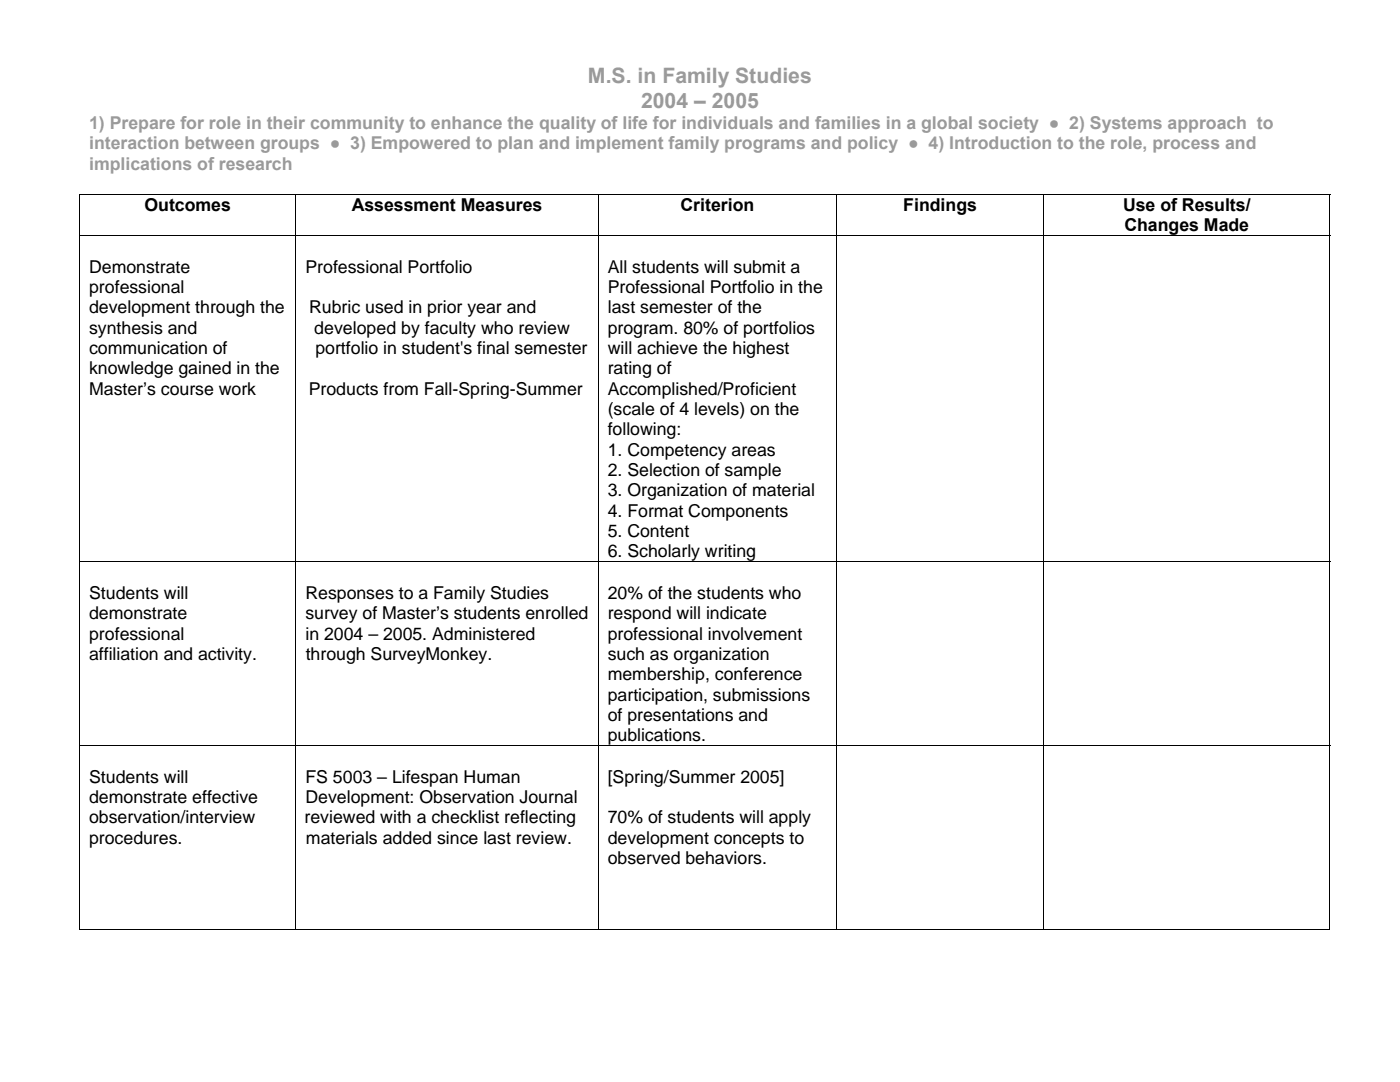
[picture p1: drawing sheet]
<svg xmlns="http://www.w3.org/2000/svg" width="279mm" height="216mm" viewBox="0 0 279 216" stroke-linecap="round" stroke-linejoin="round" font-family="sans-serif">
<defs><g id="words">
<g font-size="4.2" fill="#9a9a9a">
<text x="117.3" y="16.6">M.S. in Family Studies</text>
<text x="127.9" y="21.5">2004 – 2005</text>
</g>
<g font-size="3.5" fill="#9a9a9a">
<text x="17.8" y="29.8">interaction between groups ● 3) Empowered to plan and implement family programs and policy ● 4) Introduction to the role, process and</text>
<text x="17.8" y="25.7">1) Prepare for role in their community to enhance the quality of life for individuals and families in a global society ● 2) Systems approach to</text>
<text x="17.8" y="33.8">implications of research</text>
</g>
<g font-size="3.5">
<text x="28.8" y="42.1">Outcomes</text>
<text x="70.2" y="42.1">Assessment Measures</text>
<text x="135.8" y="42.1">Criterion</text>
<text x="180.3" y="42.1">Findings</text>
<text x="224.1" y="42.1">Use of Results/</text>
<text x="224.4" y="46.2">Changes Made</text>
<text x="17.8" y="54.4">Demonstrate</text>
<text x="17.8" y="58.5">professional</text>
<text x="61" y="54.4">Professional Portfolio</text>
<text x="121.3" y="54.4">All students will submit a</text>
<text x="121.3" y="58.5">Professional Portfolio in the</text>
<text x="17.8" y="62.5">development through the</text>
<text x="61.7" y="62.5">Rubric used in prior year and</text>
<text x="121.3" y="62.5">last semester of the</text>
<text x="17.8" y="66.6">synthesis and</text>
<text x="17.8" y="70.7">communication of</text>
<text x="62.7" y="66.6">developed by faculty who review</text>
<text x="62.9" y="70.7">portfolio in student's final semester</text>
<text x="121.3" y="66.6">program. 80% of portfolios</text>
<text x="121.3" y="70.7">will achieve the highest</text>
<text x="17.8" y="74.7">knowledge gained in the</text>
<text x="121.3" y="74.7">rating of</text>
<text x="17.8" y="78.8">Master’s course work</text>
<text x="61.6" y="78.8">Products from Fall-Spring-Summer</text>
<text x="121.3" y="78.8">Accomplished/Proficient</text>
<text x="121.3" y="82.8">(scale of 4 levels) on the</text>
<text x="121.3" y="86.9">following:</text>
<text x="121.3" y="91">1. Competency areas</text>
<text x="121.3" y="95">2. Selection of sample</text>
<text x="121.3" y="99.1">3. Organization of material</text>
<text x="121.3" y="103.1">4. Format Components</text>
<text x="121.3" y="107.2">5. Content</text>
<text x="121.3" y="111.2">6. Scholarly writing</text>
<text x="17.8" y="119.5">Students will</text>
<text x="61" y="119.5">Responses to a Family Studies</text>
<text x="121.3" y="119.5">20% of the students who</text>
<text x="17.8" y="123.6">demonstrate</text>
<text x="61" y="123.6">survey of Master’s students enrolled</text>
<text x="121.3" y="123.6">respond will indicate</text>
<text x="17.8" y="127.6">professional</text>
<text x="17.8" y="131.7">affiliation and activity.</text>
<text x="61" y="127.6">in 2004 – 2005. Administered</text>
<text x="61" y="131.7">through SurveyMonkey.</text>
<text x="121.3" y="127.6">professional involvement</text>
<text x="121.3" y="131.7">such as organization</text>
<text x="121.3" y="135.7">membership, conference</text>
<text x="121.3" y="139.8">participation, submissions</text>
<text x="121.3" y="143.8">of presentations and</text>
<text x="121.3" y="147.9">publications.</text>
<text x="17.8" y="156.2">Students will</text>
<text x="17.8" y="160.3">demonstrate effective</text>
<text x="61" y="156.2">FS 5003 – Lifespan Human</text>
<text x="61" y="160.3">Development: Observation Journal</text>
<text x="121.3" y="156.2">[Spring/Summer 2005]</text>
<text x="17.8" y="164.3">observation/interview</text>
<text x="60.8" y="164.3">reviewed with a checklist reflecting</text>
<text x="121.3" y="164.3">70% of students will apply</text>
<text x="17.8" y="168.4">procedures.</text>
<text x="61.1" y="168.4">materials added since last review.</text>
<text x="121.3" y="168.4">development concepts to</text>
<text x="121.3" y="172.4">observed behaviors.</text>
</g>
</g></defs>
<path d="M15.8 38.7h.2v.1h-.2zM265.3 38.7h.2v.1h-.2zM265.3 185.4h.2v.2h-.2z" fill="#000"/>
<g fill="none" stroke="#000" stroke-width=".2">
<path d="M15.8 38.8h249.7M15.9 38.8v8.1M59.1 38.8v8.1M119.4 38.8v8.1M167 38.8v8.1M208.3 38.8v8.1M265.4 38.8v8.1M15.8 47h249.7M15.9 47.1v64.9M59.1 47.1v64.9M119.4 47.1v64.9M167 47.1v64.9"/>
<path d="M208.3 47.1v64.9M265.4 47.1v64.9M15.8 112.1h249.7M15.9 112.2v36.5M59.1 112.2v36.5M119.4 112.2v36.5M167 112.2v36.5M208.3 112.2v36.5M265.4 112.2v36.5M15.8 148.8h249.7M15.9 148.9v36.7M59.1 148.9v36.7"/>
<path d="M119.4 148.9v36.7M167 148.9v36.7M208.3 148.9v36.7M265.4 148.9v36.7M15.8 185.5h43.2M59.1 185.5h60.2M119.5 185.5h47.4M167.1 185.5h41.1M208.4 185.5h56.9"/>
</g>
<use href="#words"/>
</svg>
